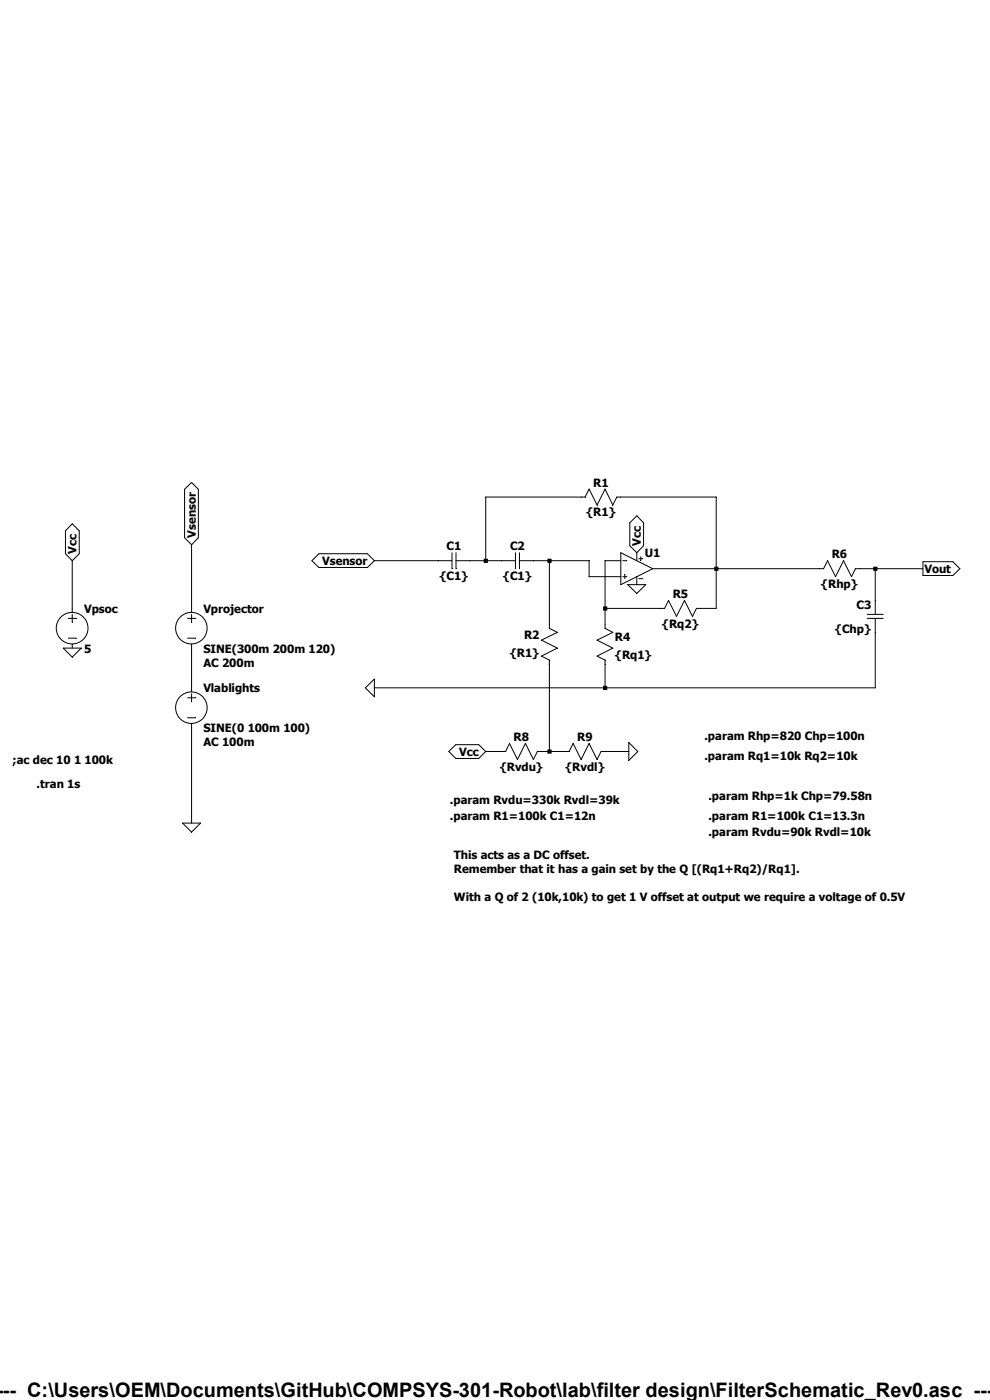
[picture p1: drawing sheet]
<svg xmlns="http://www.w3.org/2000/svg" width="210mm" height="297mm" viewBox="0 0 210 297" stroke-linecap="round" stroke-linejoin="round" font-family="sans-serif">
<defs><g id="words">
<text font-size="4.2" x="-.8" y="296.3">--- C:\Users\OEM\Documents\GitHub\COMPSYS-301-Robot\lab\filter design\FilterSchematic_Rev0.asc ---</text>
<g font-size="2.4">
<text x="125.9" y="103.3">R1</text>
<text x="124.3" y="109.6">{R1}</text>
<text x="16.2" y="117.5" transform="rotate(-90 16.2 117.5)">Vcc</text>
<text x="41.5" y="114.1" transform="rotate(-90 41.5 114.1)">Vsensor</text>
<text x="68.4" y="119.9">Vsensor</text>
<text x="94.7" y="116.8">C1</text>
<text x="108.2" y="116.8">C2</text>
<text x="136" y="115.8" transform="rotate(-90 136 115.8)">Vcc</text>
<text x="136.8" y="118.2">U1</text>
<text x="176.4" y="118.4">R6</text>
<text x="93.2" y="123.1">{C1}</text>
<text x="106.7" y="123.1">{C1}</text>
<text x="174.2" y="124.8">{Rhp}</text>
<text x="196.1" y="121.6">Vout</text>
<text x="17.9" y="130">Vpsoc</text>
<text x="43.1" y="130">Vprojector</text>
<text x="142.7" y="126.9">R5</text>
<text x="181.7" y="129.2">C3</text>
<text x="111.2" y="135.6">R2</text>
<text x="130.4" y="136">R4</text>
<text x="140.4" y="133.2">{Rq2}</text>
<text x="177.1" y="134.3">{Chp}</text>
<text x="17.9" y="138.5">5</text>
<text x="43.1" y="141.4">AC 200m</text>
<text x="43.1" y="138.5">SINE(300m 200m 120)</text>
<text x="108.1" y="139.3">{R1}</text>
<text x="130.4" y="139.7">{Rq1}</text>
<text x="43.1" y="146.9">Vlablights</text>
<text x="43.1" y="155.4">SINE(0 100m 100)</text>
<text x="43.1" y="158.3">AC 100m</text>
<text x="97.4" y="160.4">Vcc</text>
<text x="109" y="157.2">R8</text>
<text x="122.5" y="157.2">R9</text>
<text x="149.4" y="161.2">.param Rq1=10k Rq2=10k</text>
<text x="149.4" y="157.1">.param Rhp=820 Chp=100n</text>
<text x="2.7" y="162.1">;ac dec 10 1 100k</text>
<text x="7.7" y="167.2">.tran 1s</text>
<text x="106" y="163.5">{Rvdu}</text>
<text x="119.9" y="163.5">{Rvdl}</text>
<text x="95.5" y="173.9">.param R1=100k C1=12n</text>
<text x="95.5" y="170.5">.param Rvdu=330k Rvdl=39k</text>
<text x="150.3" y="173.9">.param R1=100k C1=13.3n</text>
<text x="150.3" y="169.7">.param Rhp=1k Chp=79.58n</text>
<text x="150.3" y="177.3">.param Rvdu=90k Rvdl=10k</text>
<text x="96.3" y="182.3">This acts as a DC offset.</text>
<text x="96.3" y="185.3">Remember that it has a gain set by the Q [(Rq1+Rq2)/Rq1].</text>
<text x="96.3" y="191.2">With a Q of 2 (10k,10k) to get 1 V offset at output we require a voltage of 0.5V</text>
</g>
</g></defs>
<g fill="none" stroke="#000" stroke-width=".21">
<path d="M15.3 119v10.9M15.3 111.1l1.5 1.5v4.9l-1.5 1.5-1.4-1.5v-4.9zM39.2 103.8l1.4-1.4 1.5 1.4v10.3l-1.5 1.5-1.4-1.5zM40.6 115.6v14.3M67.6 117.5h10.3l1.5 1.5-1.5 1.4h-10.3l-1.4-1.4zM79.4 119h16.5M95.9 117.3v3.3M96.7 119h12.6M96.7 117.3v3.3M103 119v-13.5h21.1l.9-1.7 1.7 3.3 1.7-3.3 1.6 3.3 .9-1.6h21v23.6h-4.2l-.8 1.7-1.7-3.4-1.7 3.4-1.7-3.4-.8 1.7h-12.6M109.3 117.3v3.3M110.2 119h14.8v3.3h6.7"/>
<path d="M110.2 117.3v3.3M116.5 119v14.3l1.7 .9-3.3 1.6 3.3 1.7-3.3 1.7 1.6 .8v19.4M131.7 119h-3.3v14.3l1.6 .9-3.3 1.6 3.3 1.7-3.3 1.7 1.7 .8v5.9M131.7 117.3l6.8 3.3-6.8 3.4zM132.1 119h.9M133.6 110.9l1.5-1.5 1.4 1.5v4.9l-1.4 1.5-1.5-1.5zM135.1 117.3v1.7M135.5 118.5h.9M135.9 118.1v.9M195.8 119.2h6.3l1.5 1.4-1.5 1.5h-6.3zM13.4 137.5h3.8l-1.9 1.9zM14.5 131.2h1.7"/>
<path d="M14.5 135.4h1.7M15.3 130.3v1.7M15.3 136.7v.8M39.8 131.2h1.7M39.8 135.4h1.7M40.6 130.3v1.7M40.6 136.7v10.1M132.1 122.3h.9M132.5 121.9v.9M133.2 124h3.8l-1.9 1.9zM135.1 122.3v1.7M135.5 122.8h.9"/>
<path d="M138.5 120.6h36.2l.9-1.6 1.6 3.3 1.7-3.3 1.7 3.3 .9-1.7h14.3M184 131.2h3.4M184 130.3h3.4M185.7 120.6v9.7M185.7 131.2v14.7h-106.3M39.8 148h1.7M39.8 152.3h1.7M40.6 147.2v1.7M40.6 153.5v21.1M77.5 145.9l1.9-1.8v3.7zM95.2 159.4l1.5-1.4h4.9l1.4 1.4-1.4 1.5h-4.9zM103 159.4h4.3l.8-1.7 1.7 3.4 1.7-3.4 1.7 3.4 .8-1.7h6.7l.9-1.7 1.7 3.4 1.7-3.4 1.7 3.4 .8-1.7h5.9"/>
<path d="M133.4 157.5l1.9 1.9-1.9 1.9zM38.7 174.6h3.8l-1.9 1.9z"/>
<circle cx="15.3" cy="133.3" r="3.4"/>
<circle cx="40.6" cy="133.3" r="3.3"/>
<circle cx="40.6" cy="150.1" r="3.3"/>
</g>
<path d="M102.6 118.5h.9v.9h-.9zM116.1 118.5h.9v.9h-.9zM116.1 159h.9v.9h-.9zM127.9 128.7h.9v.8h-.9zM127.9 145.5h.9v.9h-.9zM151.5 120.2h.9v.9h-.9zM185.3 120.2h.8v.9h-.8z" fill-rule="evenodd" fill="#000"/>
<use href="#words"/>
</svg>
